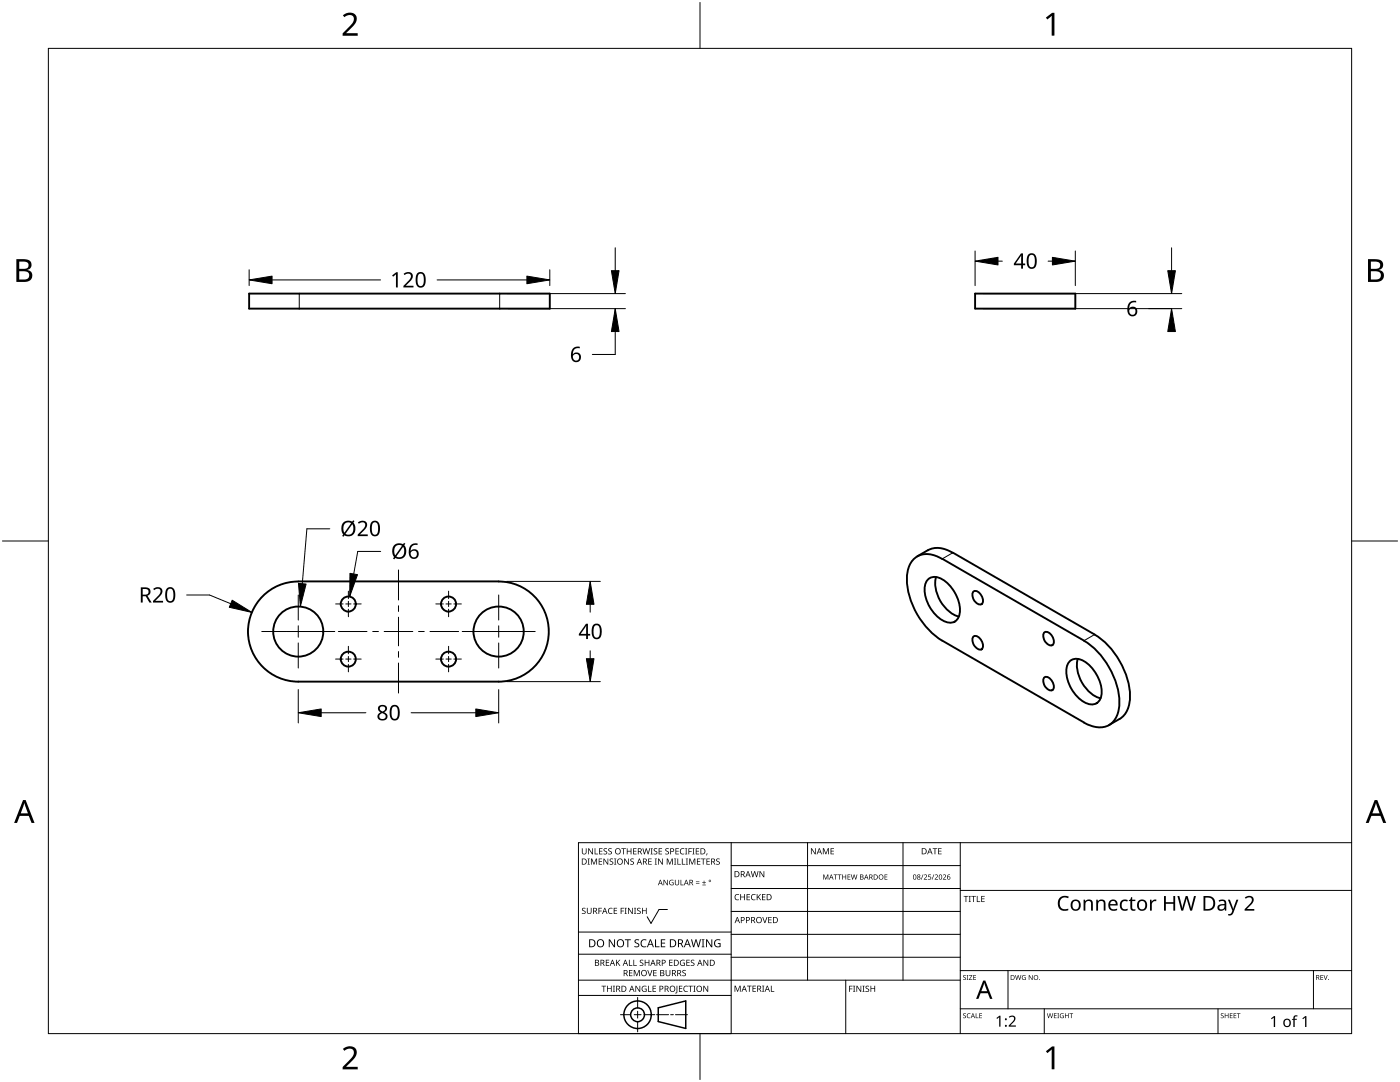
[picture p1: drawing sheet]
<svg xmlns="http://www.w3.org/2000/svg" width="279mm" height="216mm" viewBox="0 0 279 216" stroke-linecap="round" stroke-linejoin="round" font-family="sans-serif">
<g fill="none" stroke="#000" stroke-width=".38">
<path d="M49.7 58.6h60v3h-60zM194.6 58.6h20v3h-20zM59.5 116a10 10 0 0 0-10 10 10 10 0 0 0 10 10h40a10 10 0 0 0 10-10 10 10 0 0 0-10-10M99.5 116h-40M185.1 115.7a2.57 2.57 0 0 1 3.6 .4 7.6 7.6 0 0 1 2.8 6.4 1.93 1.93 0 0 1-2.8 1.6 7.4 7.4 0 0 1-4.1-7.2zM185.2 109.8a4.8 4.8 0 0 1 5 .5M185.2 109.8l-2.1 1.2M186.8 115.1a7.1 7.1 0 0 0 4.5 7.9M188.1 111.5l28.2 16.3a15.4 15.4 0 0 1 7 13.3 3.9 3.9 0 0 1-4.3 4l-1.3-.3-1.4-.6-28.2-16.4a15.2 15.2 0 0 1-7.1-13.2 4.1 4.1 0 0 1 6.3-3.4l.7 .3M190.2 110.3l28.3 16.3M194.4 118a1.54 1.54 0 0 1 1.7 1.3 .9 .9 0 0 1-.5 1.3 1.82 1.82 0 0 1-1.2-2.6zM194.4 127a1.55 1.55 0 0 1 1.7 1.3 .93 .93 0 0 1-.5 1.3 1.85 1.85 0 0 1-1.2-2.6z"/>
<path d="M208.5 126.2a1.62 1.62 0 0 1 1.8 1.6 .71 .71 0 0 1-.3 .9 .71 .71 0 0 1-.9-.1 1.79 1.79 0 0 1-.6-2.4zM208.5 135.1a1.54 1.54 0 0 1 1.7 1.3 .9 .9 0 0 1-.5 1.4 1.82 1.82 0 0 1-1.2-2.7zM213.4 132.1a2.57 2.57 0 0 1 3.6 .3 7.6 7.6 0 0 1 2.8 6.4 2.07 2.07 0 0 1-1.3 1.7 2.07 2.07 0 0 1-2.2-.4 7.5 7.5 0 0 1-3.4-6.9zM215.1 131.5a7.1 7.1 0 0 0 4.5 7.8M218.4 126.6a15.4 15.4 0 0 1 7.1 13.3 4.7 4.7 0 0 1-2.1 3.6M223.5 143.4l-2.2 1.3"/>
<circle cx="59.5" cy="126" r="5"/>
<circle cx="69.5" cy="131.5" r="1.51"/>
<circle cx="69.5" cy="120.5" r="1.49"/>
<circle cx="89.5" cy="120.5" r="1.51"/>
<circle cx="89.5" cy="131.5" r="1.5"/>
<circle cx="99.5" cy="126" r="5"/>
</g>
<path d="M59.7 58.6v3M99.7 58.6v3M190.2 110.3l-2.1 1.2M218.5 126.6l-2.2 1.2" fill="none" stroke="#000" stroke-width=".2"/>
<path d="M9.7 9.7h260v196.5h-260z" fill="none" stroke="#000" stroke-width=".2"/>
<path d="M139.7 .5v9.2M.5 108h9.2M269.7 108h9.2M139.7 206.2v9.2" fill="none" stroke="#000" stroke-width=".2"/>
<g fill="#000">
<path d="M68.4 3.1a1.64 1.64 0 0 1 2.8 .4 2.52 2.52 0 0 1-1.2 2.2l-.9 .9h2.3v.5h-3v-.4l1.2-1.2a1.95 1.95 0 0 0 .9-2.2 1.23 1.23 0 0 0-1.8 .1zM208.7 3.5l1.3-.9h.4v4.5h-.5v-4l-.9 .8zM68.4 209.3a1.64 1.64 0 0 1 2.8 .4 2.52 2.52 0 0 1-1.2 2.2l-.9 1h2.3v.5h-3v-.5l1.2-1.2a1.95 1.95 0 0 0 .9-2.1 1.23 1.23 0 0 0-1.8 .1zM208.7 209.8l1.3-1h.4v4.6h-.5v-4l-.9 .7z"/>
<path d="M3.3 51.7h1.3a1.28 1.28 0 0 1 1.7 1.3 1.04 1.04 0 0 1-.9 .9 1.23 1.23 0 0 1 1 1.5 1.23 1.23 0 0 1-1.5 .9h-1.6zM3.8 54.1v1.7h1a.86 .86 0 0 0 1-.9 .86 .86 0 0 0-1.1-.8zM3.8 52.2v1.4h.9a.78 .78 0 0 0 1-.7 .78 .78 0 0 0-1.1-.7z"/>
<path d="M273 51.7h1.3a1.28 1.28 0 0 1 1.7 1.3 1.04 1.04 0 0 1-.8 .9 1.23 1.23 0 0 1 1 1.5 1.23 1.23 0 0 1-1.6 .9h-1.6zM273.6 54.1v1.7h.9a.86 .86 0 0 0 1.1-.9 .86 .86 0 0 0-1.1-.8zM273.6 52.2v1.4h.8a.78 .78 0 0 0 1-.7 .78 .78 0 0 0-1.1-.7z"/>
<path d="M4.6 159.6h.5l1.8 4.6h-.6l-.6-1.4h-1.8l-.5 1.4h-.6zM4.8 160.2l-.7 2.1h1.5z"/>
<path d="M274.3 159.6h.6l1.7 4.6h-.6l-.5-1.4h-1.8l-.6 1.4h-.5zM274.6 160.2l-.7 2.1h1.4z"/>
</g>
<g fill="none" stroke="#000" stroke-width=".2">
<path d="M145.9 168.1v38.1h-30.5v-38.1h154.3M145.9 172.7h45.7M145.9 177.3h45.7M161.2 168.1v27.5M180.2 168.1v27.5M191.6 168.1v38.1M191.6 177.7h78.1M115.4 198.6h30.5M115.4 195.6h76.2M115.4 190.4h30.5M115.4 186h30.5M127.3 199v2.1"/>
<path d="M133.2 181.5h-1.7l-1.6 2.8-.7-1.4M145.9 181.9h45.7M145.9 186.4h45.7M145.9 191h45.7M168.8 195.6v10.6M191.6 193.7h78.1M201.2 193.7v7.6M262.1 193.7v7.6M123.8 202.5h2.1M126.6 202.5h1.3M127.3 201.8v1.4M127.3 203.8v2.1"/>
<path d="M128.6 202.5h2.1M131 202.5h2.4M133.8 202.5h.6M134.8 202.5h2.4M191.6 201.3h78.1M208.4 201.3v4.9M243.1 201.3v4.9"/>
</g>
<g fill="#000">
<path d="M116.1 169.3h.2v.8a.32 .32 0 0 0 .3 .3 .32 .32 0 0 0 .3-.3v-.8h.2v.8a.47 .47 0 0 1-.5 .4 .47 .47 0 0 1-.5-.5zM117.3 171.3h.4l-.1 .1v1l.1 .1h-.4l.1-.1v-1zM117.4 169.3h.2l.6 1v-1h.1v1.2h-.1l-.7-1v1h-.1zM117.9 171.3h.3l.3 1 .4-1h.3v1.2h-.2v-1l-.4 1h-.1l-.4-1v1h-.2zM118.7 169.3h.1v1h.6v.2h-.7zM119.5 171.3h.7v.1h-.6v.4h.5v.2h-.5v.4h.6v.1h-.7zM119.6 169.3h.6v.1h-.5v.4h.5v.1h-.5v.4h.5v.2h-.6zM120.5 169.4l.4-.1h.3l-.1 .1a.25 .25 0 0 0-.4-.1 .25 .25 0 0 0 0 .4l.4 .3 .1 .2-.3 .3-.5-.1v-.1h.2a.27 .27 0 0 0 .4-.1 .27 .27 0 0 0-.3-.3l-.2-.2zM120.4 171.3h.2l.7 1-.1-1h.2v1.2h-.2l-.6-1v1h-.2zM121.4 169.4l.5-.1h.2v.1a.25 .25 0 0 0-.4-.1 .25 .25 0 0 0 0 .4l.4 .3v.2l-.2 .3-.5-.1v-.1h.1a.27 .27 0 0 0 .5-.1 .27 .27 0 0 0-.4-.3l-.2-.2zM121.7 171.4l.4-.1 .3 .1-.1 .1a.25 .25 0 0 0-.4-.1 .25 .25 0 0 0 0 .4 .42 .42 0 0 1 .5 .5 .42 .42 0 0 1-.7 .2l-.1-.2 .2 .1a.27 .27 0 0 0 .5-.2 .27 .27 0 0 0-.4-.3l-.2-.2zM122.6 171.3h.4l-.1 .1v1l.1 .1h-.4l.1-.1v-1z"/>
<path d="M124 169.3h.9v.1h-.4v1.1h-.1v-1.1h-.4zM124.6 171.3h.1l.7 1v-1h.1v1.2h-.2l-.6-1v1h-.1zM125.1 169.3h.1v.5h.7v-.5h.1v1.2h-.1v-.6h-.7v.6h-.1zM125.8 171.4l.5-.1 .2 .1v.1a.25 .25 0 0 0-.4-.1 .25 .25 0 0 0 0 .4 .42 .42 0 0 1 .4 .5 .42 .42 0 0 1-.7 .2v-.2l.1 .1a.27 .27 0 0 0 .5-.2 .27 .27 0 0 0-.4-.3l-.2-.2zM126.4 169.3h.6v.1h-.5v.4h.5v.1h-.5v.4h.5v.2h-.6zM128.2 169.3h.2l.2 1 .3-1h.2l.2 1 .3-1h.1l-.3 1.2h-.1l-.3-1.1-.3 1.1h-.2zM129.4 171.3h.7v.1h-.6v.4h.5v.2h-.5v.4h.6v.1h-.7zM129.8 169.3h.5l-.2 .1v1l.2 .1h-.5l.2-.1v-1zM130.7 171.3h.4l-.1 .1v1l.1 .1h-.4l.1-.1v-1zM130.5 169.4l.4-.1h.3l-.1 .1a.25 .25 0 0 0-.4-.1 .25 .25 0 0 0 0 .4l.4 .3 .1 .2-.2 .3-.6-.1v-.1h.2a.27 .27 0 0 0 .4-.1 .27 .27 0 0 0-.3-.3l-.2-.2zM131.4 169.3h.7v.1h-.5v.4h.5v.1h-.5v.4h.5v.2h-.7zM131.3 171.3h.2l.7 1v-1h.1v1.2h-.2l-.6-1v1h-.2z"/>
<path d="M132.4 175.6h.2l.6 .9v-.9h.1v1h-.2l-.6-.9v.9h-.1zM132.8 169.4l.4-.1h.3l-.1 .1a.25 .25 0 0 0-.3-.1 .25 .25 0 0 0 0 .4l.4 .3v.2l-.2 .3-.5-.1v-.1h.1a.27 .27 0 0 0 .5-.1 .27 .27 0 0 0-.4-.3l-.2-.2zM133.1 171.3h.2l.4 1 .4-1h.2v1.2h-.2v-1l-.4 1h-.1l-.4-1v1h-.1zM133.7 175.7l.5-.2 .2 .1v.1a.45 .45 0 0 0-.7 .4 .45 .45 0 0 0 .6 .4v-.3h-.2v-.1h.3v.5a.6 .6 0 0 1-.8-.1 .6 .6 0 0 1 .1-.8zM134.5 171.3h.5l-.2 .1v1l.2 .1h-.5l.2-.1v-1zM135.2 171.3h.1v1.1h.6v.1h-.7zM134.8 169.3h.7v.1h-.6v.4h.5v.1h-.5v.4h.6v.2h-.7zM134.7 175.6h.1v.7a.28 .28 0 0 0 .3 .2 .28 .28 0 0 0 .3-.2v-.7h.1v.7a.42 .42 0 0 1-.4 .4 .42 .42 0 0 1-.4-.4zM135.8 175.6h.2v.9h.4v.1h-.6zM136.1 171.3h.1v1.1h.6v.1h-.7zM135.8 169.4l.4-.1h.4l-.1 .1h-.2a.49 .49 0 0 0-.4 .6 .49 .49 0 0 0 .7 .3 .52 .52 0 0 1-.7 .1 .52 .52 0 0 1-.2-.6zM136.7 169.3h.5l-.2 .1v1l.2 .1h-.5l.2-.1v-1z"/>
<path d="M136.9 171.3h.4l-.1 .1v1l.1 .1h-.4l.1-.1v-1zM137.4 169.3h.7v.1h-.6v.4h.5v.2h-.5v.5h-.1zM137.5 171.3h.3l.3 1 .4-1h.3v1.2h-.2v-1l-.4 1h-.1l-.4-1v1h-.2zM138.2 169.3h.4l-.1 .1v1l.1 .1h-.4l.1-.1v-1zM138.9 176.2h.7v.1h-.7zM138.9 175.9h.7v.1h-.7zM138.9 169.3h.6v.1h-.5v.4h.5v.1h-.5v.4h.5v.2h-.6zM139.1 171.3h.7v.1h-.6v.4h.5v.2h-.5v.4h.6v.1h-.7zM140.1 176.5h.8v.1h-.8zM139.9 171.3h.9v.1h-.4v1.1h-.1v-1.1h-.4zM140.5 175.7h.1v.3h.3v.2h-.3v.3h-.1v-.3h-.4v-.2h.4zM141 170.3h.2l-.3 .4z"/>
<path d="M141 171.3h.7v.1h-.6v.4h.5v.2h-.5v.4h.6v.1h-.7zM143 171.4l.4-.1 .2 .1v.1a.25 .25 0 0 0-.4-.1 .25 .25 0 0 0 0 .4 .42 .42 0 0 1 .5 .5 .42 .42 0 0 1-.7 .2l-.1-.2 .2 .1a.27 .27 0 0 0 .4-.2 .27 .27 0 0 0-.3-.3l-.3-.2zM146.8 178.6l.4-.2 .3 .1v.1a.49 .49 0 0 0-.7 .4 .49 .49 0 0 0 .7 .5 .52 .52 0 0 1-.7 0 .52 .52 0 0 1-.2-.6zM147.7 178.4h.2v.5h.6v-.5h.2v1.2h-.2v-.5h-.6v.5h-.2zM149 178.4h.7v.1h-.5v.4h.4v.2h-.4v.4h.5v.1h-.7zM150 178.6l.5-.2 .3 .1-.1 .1a.49 .49 0 0 0-.7 .4 .49 .49 0 0 0 .8 .5 .52 .52 0 0 1-.7 0 .52 .52 0 0 1-.2-.6zM149.8 173.8h.2l.3 1.1 .2-1.1h.2l.3 1.1 .2-1.1h.2l-.3 1.2h-.2l-.3-1-.3 1h-.1zM151 178.4h.2v.6l.5-.6h.2l-.5 .5 .5 .7h-.2l-.4-.6-.1 .6h-.2zM151.6 173.8h.1l.7 1v-1h.1v1.2h-.1l-.7-1v1h-.1zM152.1 178.4h.7v.1h-.6v.4h.5v.2h-.5v.4h.6v.1h-.7zM161.8 169.3h.2l.7 1v-1h.1v1.2h-.2l-.6-1v1h-.2zM164.3 174.5h.2l.3 .8 .3-.8h.2v1h-.1v-.9l-.5 .9-.3-.9v.9h-.1z"/>
<path d="M164.2 169.3h.2l.4 .9 .4-.9h.2v1.2h-.1v-1.1l-.4 1.1h-.1l-.4-1.1v1.1h-.2zM165.8 169.3h.6v.1h-.5v.4h.5v.1h-.5v.4h.5v.2h-.6zM166.4 174.5h.7v.1h-.3v.9h-.1v-.9h-.3zM167.2 174.5h.7v.1h-.3v.9h-.1v-.9h-.3zM168.1 174.5h.1v.4h.5v-.4h.2v1h-.2v-.5h-.5v.5h-.1zM169.1 174.5h.6v.1h-.4v.3h.4v.1h-.4v.4h.4v.1h-.6zM169.8 174.5h.2l.2 .9 .2-.9h.1l.3 .9 .2-.9h.1l-.3 1h-.1l-.2-.9-.3 .9h-.1zM176.5 174.5h.6v.1h-.4v.3h.4v.1h-.4v.4h.4v.1h-.6zM184.2 174.5h.1l-.4 1h-.1zM184.4 174.6a.37 .37 0 0 1 .6 0 .37 .37 0 0 1-.3 .6l-.2 .2h.5v.1h-.6l.2-.4a.27 .27 0 0 0 .3-.3 .27 .27 0 0 0-.4-.2zM185.3 174.5h.5v.1h-.4v.3h.1a.33 .33 0 0 1 .3 .5 .33 .33 0 0 1-.6 0 .27 .27 0 0 0 .4 .1 .27 .27 0 0 0 .1-.4 .27 .27 0 0 0-.4-.1zM186.3 174.5h.2l-.4 1h-.2z"/>
<path d="M186.1 169.3h.9v.1h-.3v1.1h-.2v-1.1h-.4zM186.5 174.6a.37 .37 0 0 1 .6 0 .37 .37 0 0 1-.2 .6l-.2 .2h.5v.1h-.7l.3-.4a.27 .27 0 0 0 .3-.3 .27 .27 0 0 0-.4-.2zM187.2 169.3h.7v.1h-.5v.4h.5v.1h-.5v.4h.5v.2h-.7zM188.2 174.6a.37 .37 0 0 1 .6 0 .37 .37 0 0 1-.3 .6l-.2 .2h.5v.1h-.6l.2-.4a.27 .27 0 0 0 .3-.3 .27 .27 0 0 0-.4-.2zM192.3 178.8h.9v.1h-.3v1.1h-.2v-1.1h-.4zM193.3 178.8h.5l-.2 .1v1l.2 .1h-.5l.2-.1v-1zM193.8 178.8h1v.1h-.4v1.1h-.2v-1.1h-.4zM194.9 178.8h.2v1.1h.5v.1h-.7zM195.8 178.8h.7v.1h-.5v.4h.5v.1h-.5v.5h.5v.1h-.7zM211.5 179.2a1.63 1.63 0 0 1 1.8-.3l-.1 .3a1.14 1.14 0 0 0-1.4 .2 1.14 1.14 0 0 0-.2 1.4 1.11 1.11 0 0 0 1.6 .5v.3a1.5 1.5 0 0 1-1.8-.3 1.5 1.5 0 0 1-.1-1.8zM229.5 179.5h.3l.1 .4 .3-.4h.6l-.1 .3-.4 .1-.4 .3v1.5h-.4zM245.1 179.5h.3l.7 1.9 .7-1.9h.3l-.9 2.5a.84 .84 0 0 1-1.1 .7v-.3l.5-.1 .3-.6z"/>
<path d="M116.2 181.3l.4-.2 .3 .1-.1 .1a.25 .25 0 0 0-.4-.1 .25 .25 0 0 0 0 .4l.4 .2 .1 .3-.3 .3-.5-.1v-.1h.2a.27 .27 0 0 0 .4-.1 .27 .27 0 0 0-.3-.3l-.2-.2zM117.1 181.1h.2v.8a.32 .32 0 0 0 .3 .3 .32 .32 0 0 0 .3-.3v-.8h.2v.8a.47 .47 0 0 1-.5 .5 .47 .47 0 0 1-.5-.5zM119.4 181.1h.7v.2h-.5v.4h.5v.1h-.5v.6h-.2zM120 196.7h1v.1h-.4v1.1h-.2v-1.1h-.4zM120.9 191.5h.7v.1h-.5v.4h.4v.2h-.4v.4h.5v.1h-.7zM121.5 181.3l.4-.2 .4 .1-.1 .1a.49 .49 0 0 0-.7 .5 .49 .49 0 0 0 .7 .4 .52 .52 0 0 1-.6 .1 .52 .52 0 0 1-.3-.6zM121.1 196.7h.2v.5h.6v-.5h.2v1.2h-.2v-.6h-.6v.6h-.2zM121.5 187.4h.2l.9 1.3v-1.3h.1v1.6h-.2l-.8-1.3v1.3h-.2zM122.3 196.7h.4l-.1 .1v1l.1 .1h-.4l.2-.1v-1zM122.5 181.1h.7v.2h-.6v.4h.5v.1h-.5v.4h.6v.2h-.7zM122.9 191.5h.2v.6l.5-.6h.2l-.5 .5 .5 .7h-.2l-.4-.6-.1 .6h-.2zM123.9 181.1h.6v.2h-.5v.4h.5v.1h-.5v.6h-.1z"/>
<path d="M124.7 181.1h.4l-.2 .2v.9l.2 .2h-.4l.1-.2v-.9zM124.7 187.4h1.2v.2h-.5v1.4h-.2v-1.4h-.5zM125.5 191.5h.2v1.1h.5v.1h-.7zM125.5 193.6h.7v.1h-.5v.4h.5v.1h-.5v.4h.5v.2h-.7zM125.3 181.1h.2l.7 1.1-.1-1.1h.2v1.3h-.2l-.6-1v1h-.2zM126.4 191.5h.2v1.1h.5v.1h-.7zM126.5 181.1h.5l-.2 .2v.9l.2 .2h-.5l.2-.2v-.9zM126.5 193.6h.2l.4 1 .4-1h.2v1.2h-.2v-1.1l-.4 1.1h-.1l-.4-1.1v1.1h-.1zM126.7 187.6l.3-.2 .6 .1-.2 .1a.33 .33 0 0 0-.6 .2 .33 .33 0 0 0 .4 .4 .47 .47 0 0 1 .4 .6 .47 .47 0 0 1-.7 .2h-.3v-.2h.2a.35 .35 0 0 0 .6-.2 .35 .35 0 0 0-.5-.4l-.3-.2zM126.8 196.7h.2l.6 1v-1h.2v1.2h-.2l-.7-1 .1 1h-.2zM127.2 181.3l.4-.2 .3 .1-.1 .1a.25 .25 0 0 0-.4-.1 .25 .25 0 0 0 0 .4l.4 .2 .1 .3-.3 .3-.5-.1v-.1h.2a.27 .27 0 0 0 .4-.1 .27 .27 0 0 0-.3-.3l-.2-.2zM127.7 191.6l.5-.1 .2 .1v.1a.25 .25 0 0 0-.4-.1 .25 .25 0 0 0 0 .4l.4 .2v.3l-.2 .2h-.5v-.2l.1 .1a.27 .27 0 0 0 .5-.2 .27 .27 0 0 0-.4-.3l-.2-.2z"/>
<path d="M128 187.6l.6-.2 .4 .1v.2a.64 .64 0 0 0-1 .5 .64 .64 0 0 0 1 .6v.2a.83 .83 0 0 1-1.1-.3 .83 .83 0 0 1 .1-1.1zM128.2 196.8l.6-.1 .2 .1v.1a.5 .5 0 0 0-.8 .4 .5 .5 0 0 0 .7 .5v-.4h-.3v-.1h.4v.6a.66 .66 0 0 1-.8-.2 .66 .66 0 0 1 0-.9zM128.1 181.1h.2v.6h.6v-.6h.2v1.3h-.2v-.6h-.6v.6h-.2zM129.2 193.6h.1l.4 1 .3-1h.2l-.4 1.2h-.2zM129.3 196.7h.2v1.1h.5v.1h-.7zM128.7 191.5h.1v.5h.6v-.5h.2v1.2h-.2v-.5h-.6v.5h-.1zM130.7 187.4h.2v1.4h.7v.2h-.9zM130.2 196.7h.7v.1h-.5v.4h.5v.1h-.5v.5h.5v.1h-.7zM130.4 193.6h.6v.1h-.5v.4h.5v.1h-.5v.4h.5v.2h-.6zM131.9 187.4h.9v.2h-.7v.5h.6v.2h-.6v.5h.7v.2h-.9zM132.8 193.6h.2v.7a.32 .32 0 0 0 .3 .4 .32 .32 0 0 0 .3-.4v-.7h.2v.7a.47 .47 0 0 1-.5 .5 .47 .47 0 0 1-.5-.5zM133.5 191.5h.7v.1h-.5v.4h.5v.2h-.5v.4h.5v.1h-.7z"/>
<path d="M135 196.7h.2v1.3l-.1 .2h-.3l-.1-.1 .3-.2zM135.5 196.7h.7v.1h-.5v.4h.4v.1h-.4v.5h.5v.1h-.7zM135.8 191.7l.5-.2 .4 .1-.1 .1a.5 .5 0 0 0-.8 .4 .5 .5 0 0 0 .7 .5v-.4h-.2v-.1h.4v.6a.66 .66 0 0 1-.9-.1 .66 .66 0 0 1 0-.9zM136.2 193.7l.4-.2 .3 .1-.1 .1a.25 .25 0 0 0-.4-.1 .25 .25 0 0 0 0 .4 .42 .42 0 0 1 .5 .6 .42 .42 0 0 1-.7 .2l-.1-.2h.2a.27 .27 0 0 0 .5-.1 .27 .27 0 0 0-.4-.3l-.2-.2zM136.5 196.8l.5-.1 .3 .1-.1 .1a.49 .49 0 0 0-.7 .4 .49 .49 0 0 0 .8 .4 .52 .52 0 0 1-.7 .1 .52 .52 0 0 1-.2-.6zM137 191.5h.7v.1h-.6v.4h.5v.2h-.5v.4h.6v.1h-.7zM137.4 196.7h.9v.1h-.4v1.1h-.1v-1.1h-.4zM137.9 191.6l.4-.1 .3 .1-.1 .1a.25 .25 0 0 0-.4-.1 .25 .25 0 0 0 0 .4l.4 .2 .1 .3-.2 .2h-.6v-.2l.2 .1a.27 .27 0 0 0 .5-.2 .27 .27 0 0 0-.4-.3l-.2-.2zM138.4 196.7h.4l-.1 .1v1l.1 .1h-.4l.1-.1v-1zM137.9 187.4h.2l.3 1.4 .4-1.4h.2l.4 1.4 .3-1.4h.2l-.4 1.6h-.2l-.4-1.3-.4 1.3h-.2zM140 187.4h.6l-.2 .2v1.3l.2 .1h-.6l.2-.1v-1.3zM140.4 196.7h.1l.7 1v-1h.1v1.2h-.1l-.7-1v1h-.1z"/>
<path d="M140.4 191.5h.2l.6 1v-1h.1v1.2h-.1l-.7-1v1h-.1zM140.9 187.4h.2l.9 1.3v-1.3h.2v1.6h-.3l-.8-1.3v1.3h-.2zM142.7 187.6l.7-.2 .4 .1-.1 .2a.65 .65 0 0 0-1 .5 .65 .65 0 0 0 .9 .6v-.4h-.3v-.2h.5v.7a.86 .86 0 0 1-1.1-.1 .86 .86 0 0 1 0-1.2zM146.6 196.7h.2l.4 1 .4-1h.2v1.2h-.1v-1.1l-.4 1.1h-.2l-.4-1.1v1.1h-.1zM149.1 196.7h.9v.1h-.4v1.1h-.1v-1.1h-.4zM150.2 196.7h.7v.1h-.6v.4h.5v.1h-.5v.5h.6v.1h-.7zM152.1 183h.2l.3 1 .4-1h.2l-.5 1.2h-.1zM152.1 196.7h.4l-.1 .1v1l.1 .1h-.4l.1-.1v-1zM153.8 196.7h.2v1.1h.5v.1h-.7zM153.3 183h.7v.1h-.5v.4h.5v.1h-.5v.5h.5v.1h-.7zM169.5 196.7h.6v.1h-.5v.5h.5v.1h-.5v.5h-.1zM170.2 196.7h.5l-.2 .1v1l.2 .1h-.5l.2-.1v-1z"/>
<path d="M170.9 196.7h.2l.6 1v-1h.2v1.2h-.2l-.6-1v1h-.2zM172.1 196.7h.5l-.2 .1v1l.2 .1h-.5l.2-.1v-1zM172.8 196.8l.4-.1h.2v.2a.25 .25 0 0 0-.4-.1 .25 .25 0 0 0 0 .4l.4 .2 .1 .3-.3 .2h-.5v-.2l.2 .1a.27 .27 0 0 0 .4-.2 .27 .27 0 0 0-.3-.3l-.3-.2zM173.7 196.7h.2v.5h.6v-.5h.2v1.2h-.2v-.6h-.6v.6h-.2zM192.2 194.7l.4-.1h.2l-.1 .1a.24 .24 0 0 0-.3 0 .24 .24 0 0 0-.1 .3 .24 .24 0 0 0 .4 .1l.1 .1-.1 .3h-.4l-.1-.1a.24 .24 0 0 0 .3 .1 .24 .24 0 0 0 .1-.3l-.4-.3zM192.9 194.6h.4l-.1 .1v.7l.1 .1h-.4l.1-.1v-.7zM193.4 194.6h.6l-.5 .8h.6v.1h-.7l.5-.8h-.5zM194.2 194.6h.6v.1h-.4v.3h.4v.1h-.4v.3h.4v.1h-.6zM202.6 194.6h.1l.2 .8 .2-.8h.2l.2 .8 .2-.8h.1l-.2 .9h-.2l-.2-.8-.2 .8h-.2zM204.1 194.7l.3-.1h.3l-.1 .1a.4 .4 0 0 0-.6 .4 .4 .4 0 0 0 .6 .3v-.3l-.2-.1h.3v.5a.53 .53 0 0 1-.7-.1 .53 .53 0 0 1 .1-.7zM205.3 194.6h.2l.5 .8v-.8h.1v.9h-.2l-.5-.8v.8h-.1zM216.3 179.5h.2l.1 .3a.83 .83 0 0 1 .9-.3 .83 .83 0 0 1 .6 .8v1.4h-.4v-1.4a.59 .59 0 0 0-.7-.5 .59 .59 0 0 0-.4 .8v1.1h-.3z"/>
<path d="M218.8 179.5h.3v.3a.83 .83 0 0 1 .9-.3 .83 .83 0 0 1 .6 .8v1.4h-.3v-1.4a.59 .59 0 0 0-.8-.5 .59 .59 0 0 0-.4 .8v1.1h-.3zM223.7 179.8l.5-.3h.5l.4 .1-.1 .3a.8 .8 0 0 0-1.2 .7 .8 .8 0 0 0 1.1 .8l.1-.1v.3a1.12 1.12 0 0 1-1.4-.2 1.12 1.12 0 0 1 0-1.5zM225.7 179h.3v.5h.6v.3h-.6v1.3l.1 .3h.5v.3a.67 .67 0 0 1-1-.6v-1.3h-.3v-.2l.3-.1zM232.3 178.8h.4v1.2h1.5v-1.2h.3v2.9h-.3v-1.4h-1.5v1.4h-.4zM235 178.8h.4l.6 2.5 .6-2.5h.4l.7 2.5 .6-2.5h.4l-.8 2.9h-.4l-.7-2.5-.7 2.5h-.3zM248.4 179.1a.97 .97 0 0 1 1.1-.4 .97 .97 0 0 1 .7 1l-.3 .6-1 1.1h1.4v.3h-1.9v-.3l1-1.1a.69 .69 0 0 0 .5-.6 .69 .69 0 0 0-.5-.6l-.8 .2zM263.5 194.6h.6v.1h-.5v.3h.4v.1h-.4v.3h.5v.1h-.6zM264.1 194.6h.2l.2 .8 .3-.8h.2l-.4 .9h-.1zM192.2 202.3l.4-.1h.2l-.1 .1a.24 .24 0 0 0-.3 0 .24 .24 0 0 0-.1 .3 .24 .24 0 0 0 .4 .1l.1 .2-.1 .2-.4 .1-.1-.2a.24 .24 0 0 0 .3 .1 .24 .24 0 0 0 .1-.3l-.4-.2zM193.1 202.3l.6-.1-.3 .1a.4 .4 0 0 0-.3 .5 .4 .4 0 0 0 .5 .2 .46 .46 0 0 1-.6 0 .46 .46 0 0 1 .1-.7zM194.7 202.2h.1v.8h.5v.2h-.6zM195.4 202.2h.6v.1h-.4v.3h.4v.1h-.4v.4h.4v.1h-.6z"/>
<path d="M198.9 203.1l.5-.4h.3v2.2h-.3v-1.9l-.4 .3zM201.3 202.9a.76 .76 0 0 1 1.2 0 .76 .76 0 0 1-.3 1.1l-.6 .6h1.1v.3h-1.4v-.3l.8-.8a.52 .52 0 0 0 .2-.8 .52 .52 0 0 0-.8 .1zM209 202.2h.1l.2 .8 .2-.8h.1l.3 .8 .2-.8h.1l-.3 1h-.1l-.2-.9-.3 .9h-.1zM210.3 202.2h.6v.1h-.4v.3h.3v.1h-.3v.4h.4v.1h-.6zM211 202.2h.4l-.2 .1v.8l.2 .1h-.4l.1-.1v-.8zM211.6 202.3l.7-.1-.1 .1a.4 .4 0 0 0-.6 .4 .4 .4 0 0 0 .6 .3v-.2l-.2-.2h.3v.5a.53 .53 0 0 1-.7-.1 .53 .53 0 0 1 0-.7zM212.5 202.2h.2v.4h.5v-.4h.1v1h-.1v-.5h-.5v.5h-.2zM213.4 202.2h.8v.1h-.3v.9h-.2v-.9h-.3zM243.7 202.3l.3-.1h.2v.1a.24 .24 0 0 0-.3 0 .24 .24 0 0 0-.1 .3 .24 .24 0 0 0 .3 .1l.1 .2-.1 .2-.4 .1-.1-.2a.24 .24 0 0 0 .4 .1 .24 .24 0 0 0 0-.3l-.3-.2zM244.4 202.2h.2v.4h.5v-.4h.1v1h-.1v-.5h-.5v.5h-.2zM245.4 202.2h.6v.1h-.4v.3h.4v.1h-.4v.4h.4v.1h-.6zM246.2 202.2h.5v.1h-.4v.3h.4v.1h-.4v.4h.4v.1h-.5z"/>
<path d="M246.8 202.2h.8v.1h-.3v.9h-.2v-.9h-.3zM253.7 203.2l.6-.5h.2v2.2h-.3v-1.9l-.4 .4zM258.2 202.7l.3-.1h.5l-.1 .3-.4-.1-.1 .2v.3h.4v.2h-.4v1.4h-.3v-1.4h-.3l.3-.2zM259.9 203.2l.6-.5h.2v2.2h-.2v-1.9l-.5 .4z"/>
<path d="M116.1 171.3h.4a.61 .61 0 0 1 .6 .6 .61 .61 0 0 1-.6 .6h-.4zM116.3 171.4v1h.1a.48 .48 0 0 0 .5-.5 .48 .48 0 0 0-.4-.5z"/>
<path d="M122.7 169.9a.61 .61 0 0 1 1.2 0 .61 .61 0 0 1-1.2 0zM123 169.5a.47 .47 0 0 0-.1 .7 .47 .47 0 0 0 .8 0v-.1a.45 .45 0 0 0-.1-.6 .45 .45 0 0 0-.6 0z"/>
<path d="M123.1 171.9a.61 .61 0 0 1 1.2 0 .61 .61 0 0 1-1.2 0zM123.5 171.5l-.2 .4a.45 .45 0 0 0 .7 .4 .45 .45 0 0 0 0-.8l-.2-.1z"/>
<path d="M127.3 169.3h.3a.35 .35 0 0 1 .5 .2 .35 .35 0 0 1-.3 .4l.4 .6h-.2l-.3-.5h-.3v.5h-.1zM127.4 169.4v.4h.2a.23 .23 0 0 0 .3-.2 .23 .23 0 0 0-.3-.2z"/>
<path d="M127.5 171.3h.2l.4 1.2h-.1l-.2-.4h-.4l-.2 .4h-.1zM127.6 171.5l-.2 .5h.4z"/>
<path d="M128.3 171.3h.3a.35 .35 0 0 1 .5 .2 .35 .35 0 0 1-.3 .5l.4 .5h-.2l-.3-.5h-.2v.5h-.2zM128.5 171.4v.5h.1a.23 .23 0 0 0 .3-.2 .23 .23 0 0 0-.3-.3z"/>
<path d="M131.7 175.5h.1l.5 1.1h-.2l-.1-.3h-.4l-.2 .3h-.1zM131.8 175.7l-.2 .5h.4z"/>
<path d="M133.8 169.3h.6l.1 .2-.1 .4-.5 .1v.5h-.1zM133.9 169.4v.5a.29 .29 0 0 0 .5-.3 .29 .29 0 0 0-.5-.2z"/>
<path d="M136.9 175.5h.1l.4 1.1h-.1l-.1-.3h-.5l-.1 .3h-.1zM137 175.7l-.2 .5h.3z"/>
<path d="M137.6 175.6h.3a.31 .31 0 0 1 .4 .2 .31 .31 0 0 1-.2 .4l.3 .4h-.2l-.2-.4h-.3v.4h-.1zM137.7 175.7v.4h.2a.21 .21 0 0 0 .3-.2 .21 .21 0 0 0-.3-.2z"/>
<path d="M139.8 169.3h.4a.54 .54 0 0 1 .6 .6 .56 .56 0 0 1-.7 .6h-.3zM140 169.4v.9h.1a.48 .48 0 0 0 .5-.4 .48 .48 0 0 0-.4-.5z"/>
<path d="M141.4 175.8a.25 .25 0 0 1 .5 0 .25 .25 0 0 1-.5 0zM141.5 175.8a.15 .15 0 0 0 .3 0 .15 .15 0 0 0-.3 0z"/>
<path d="M141.9 171.3h.4a.35 .35 0 0 1 .4 .2 .35 .35 0 0 1-.2 .5l.3 .5h-.2l-.3-.5h-.2v.5h-.2zM142.1 171.4v.5h.2a.23 .23 0 0 0 .2-.2 .23 .23 0 0 0-.2-.3z"/>
<path d="M146.6 173.8h.4a.61 .61 0 0 1 .6 .6 .61 .61 0 0 1-.7 .6h-.3zM146.8 174v.9h.1a.43 .43 0 0 0 .5-.5 .41 .41 0 0 0-.4-.4z"/>
<path d="M147.8 173.8h.4a.35 .35 0 0 1 .4 .3 .35 .35 0 0 1-.2 .4l.3 .5h-.2l-.3-.5h-.2v.5h-.2zM148 174v.4h.2a.23 .23 0 0 0 .3-.2 .23 .23 0 0 0-.3-.2z"/>
<path d="M149.2 173.8h.1l.5 1.2h-.1l-.2-.3h-.5l-.1 .3h-.2zM149.3 174l-.2 .5h.4z"/>
<path d="M153 178.4h.4a.55 .55 0 0 1 .6 .6 .56 .56 0 0 1-.6 .6h-.4zM153.2 178.5v1h.1a.48 .48 0 0 0 .5-.5 .48 .48 0 0 0-.4-.5z"/>
<path d="M163.4 169.2h.2l.5 1.3h-.2l-.2-.4h-.4l-.2 .4h-.1zM163.5 169.4l-.2 .6h.4z"/>
<path d="M165.8 174.5h.2l.4 1h-.2l-.1-.3h-.4l-.1 .3h-.2zM165.9 174.6l-.2 .5h.4z"/>
<path d="M171.6 174.5h.3a.26 .26 0 0 1 .4 .1 .26 .26 0 0 1-.2 .4 .27 .27 0 0 1 .2 .3 .27 .27 0 0 1-.3 .2h-.4zM171.8 175v.4h.2a.19 .19 0 0 0 .2-.2 .19 .19 0 0 0-.2-.2zM171.8 174.6v.3h.2a.17 .17 0 0 0 .2-.1 .18 .18 0 0 0-.3-.2z"/>
<path d="M172.8 174.5h.1l.4 1h-.1l-.1-.3h-.4l-.1 .3h-.2zM172.9 174.6l-.2 .5h.3z"/>
<path d="M173.5 174.5h.3a.29 .29 0 0 1 .3 .2 .29 .29 0 0 1-.2 .4l.3 .4h-.1l-.3-.4h-.2v.4h-.1zM173.6 174.6v.4h.2a.2 .2 0 0 0 .2-.2 .2 .2 0 0 0-.2-.2z"/>
<path d="M174.4 174.5h.3a.51 .51 0 0 1 .5 .5 .51 .51 0 0 1-.5 .5h-.3zM174.5 174.6v.8h.4l.1-.3v-.3z"/>
<path d="M175.3 175a.51 .51 0 0 1 1 0 .51 .51 0 0 1-1 0zM175.5 175a.4 .4 0 0 0 .8 0 .4 .4 0 0 0-.8 0z"/>
<path d="M182.3 174.6h.4l.2 .5a.38 .38 0 0 1-.5 .4 .38 .38 0 0 1-.2-.6zM182.4 174.6l-.1 .2a.38 .38 0 0 0 .3 .6 .41 .41 0 0 0 .2-.5 .41 .41 0 0 0-.4-.3z"/>
<path d="M183.1 174.6l.3-.1a.25 .25 0 0 1 .3 .2 .25 .25 0 0 1-.2 .3 .29 .29 0 0 1 .1 .4 .29 .29 0 0 1-.5 0 .29 .29 0 0 1 .1-.4l-.1-.2zM183.1 175.3a.2 .2 0 0 0 .4 0 .2 .2 0 0 0-.4 0zM183.2 174.8a.17 .17 0 0 0 .3 0 .17 .17 0 0 0-.3 0z"/>
<path d="M184 169.3h.3a.61 .61 0 0 1 .6 .6 .61 .61 0 0 1-.6 .6h-.3zM184.1 169.4v.9h.2a.43 .43 0 0 0 .5-.4 .41 .41 0 0 0-.5-.5z"/>
<path d="M185.5 169.2h.1l.5 1.3h-.1l-.2-.4h-.5l-.1 .4h-.2zM185.6 169.4l-.2 .6h.4z"/>
<path d="M187.5 174.6l.1-.1a.51 .51 0 0 1 .4 .5 .51 .51 0 0 1-.5 .5l-.1-.4zM187.6 174.6l-.1 .2a.38 .38 0 0 0 .3 .6 .41 .41 0 0 0 .1-.5 .41 .41 0 0 0-.3-.3z"/>
<path d="M189.1 174.6l.5-.1-.4 .2-.1 .3a.33 .33 0 0 1 .5 .1 .33 .33 0 0 1-.2 .5 .33 .33 0 0 1-.4-.4zM189.1 175.2a.25 .25 0 0 0 .5 0 .25 .25 0 0 0-.5 0z"/>
<path d="M118.4 181.1h.3a.35 .35 0 0 1 .4 .3 .35 .35 0 0 1-.2 .4l.3 .6h-.1l-.3-.5h-.3v.5h-.1zM118.5 181.3v.4h.2a.23 .23 0 0 0 .3-.2 .23 .23 0 0 0-.3-.2z"/>
<path d="M118.7 191.5h.4a.31 .31 0 0 1 .4 .2 .31 .31 0 0 1-.2 .4 .33 .33 0 0 1 .3 .4 .33 .33 0 0 1-.4 .2h-.5zM118.9 192.2v.4h.2a.23 .23 0 0 0 .3-.2 .23 .23 0 0 0-.3-.2zM118.9 191.6v.4h.2a.21 .21 0 0 0 .3-.2 .21 .21 0 0 0-.3-.2z"/>
<path d="M117.6 187.4h.5a.71 .71 0 0 1 .7 .8 .73 .73 0 0 1-.8 .8h-.4zM117.8 187.6v1.2h.2a.56 .56 0 0 0 .6-.6 .54 .54 0 0 0-.6-.6z"/>
<path d="M119.8 191.5h.4a.35 .35 0 0 1 .4 .3 .35 .35 0 0 1-.2 .4l.3 .5h-.2l-.3-.5h-.2v.5h-.2zM120 191.6v.5h.2a.23 .23 0 0 0 .3-.2 .23 .23 0 0 0-.3-.3z"/>
<path d="M119.3 187.6a.74 .74 0 0 1 .9-.1 .74 .74 0 0 1 .4 .7 .77 .77 0 0 1-1.1 .8 .77 .77 0 0 1-.3-1.3zM119.5 187.7l-.2 .5a.56 .56 0 0 0 .7 .6 .56 .56 0 0 0 .3-.9 .51 .51 0 0 0-.8-.2z"/>
<path d="M120.6 181.1h.2l.4 1.3h-.1l-.2-.4h-.4l-.2 .4h-.1zM120.7 181.3l-.2 .6h.4z"/>
<path d="M122.2 191.5h.1l.5 1.2h-.2l-.1-.3h-.5l-.2 .3h-.1zM122.2 191.7l-.2 .5h.4z"/>
<path d="M123 196.7h.3a.35 .35 0 0 1 .4 .2 .35 .35 0 0 1-.2 .5l.3 .5h-.1l-.3-.5h-.3v.5h-.1zM123.1 196.8v.5h.2a.23 .23 0 0 0 .3-.3 .23 .23 0 0 0-.3-.2z"/>
<path d="M123.3 187.6a.74 .74 0 0 1 .8-.1 .74 .74 0 0 1 .5 .7 .77 .77 0 0 1-1.1 .8 .77 .77 0 0 1-.3-1.3zM123.5 187.7l-.2 .5a.56 .56 0 0 0 .7 .6 .56 .56 0 0 0 .3-.9 .51 .51 0 0 0-.8-.2z"/>
<path d="M124.5 193.6h.3a.35 .35 0 0 1 .4 .2 .35 .35 0 0 1-.2 .4l.3 .6h-.1l-.3-.5h-.3v.5h-.1zM124.6 193.7v.4h.2a.23 .23 0 0 0 .3-.2 .23 .23 0 0 0-.3-.2z"/>
<path d="M124 196.7h.4a.54 .54 0 0 1 .6 .6 .56 .56 0 0 1-.6 .6h-.4zM124.2 196.8v1h.2a.48 .48 0 0 0 .5-.5 .48 .48 0 0 0-.5-.5z"/>
<path d="M124.7 191.5h.2l.4 1.2h-.1l-.2-.3h-.4l-.2 .3h-.1zM124.8 191.7l-.2 .5h.4z"/>
<path d="M126 196.7h.2l.4 1.2h-.1l-.2-.4h-.4l-.2 .4h-.1zM126.1 196.8l-.2 .6h.4z"/>
<path d="M127.9 194.2a.61 .61 0 0 1 1.2 0 .61 .61 0 0 1-1.2 0zM128.2 193.8l-.1 .4a.45 .45 0 0 0 .7 .4 .45 .45 0 0 0 0-.8l-.2-.1z"/>
<path d="M129.7 187.4h.2l.6 1.6h-.2l-.2-.5h-.6l-.2 .5h-.2zM129.8 187.6l-.2 .7h.5z"/>
<path d="M130.2 191.5h.2l.5 1.2h-.2l-.2-.3h-.4l-.2 .3h-.1zM130.3 191.7l-.2 .5h.4z"/>
<path d="M131 191.5h.4a.35 .35 0 0 1 .4 .3 .35 .35 0 0 1-.2 .4l.3 .5h-.2l-.3-.5h-.2v.5h-.2zM131.2 191.6v.5h.2a.23 .23 0 0 0 .2-.2 .23 .23 0 0 0-.3-.3z"/>
<path d="M131.8 193.6h.3a.31 .31 0 0 1 .4 .1 .31 .31 0 0 1-.2 .4 .33 .33 0 0 1 .3 .4 .33 .33 0 0 1-.4 .3h-.4zM131.9 194.2v.4h.3a.23 .23 0 0 0 .2-.2 .23 .23 0 0 0-.3-.2zM131.9 193.7v.4h.2a.21 .21 0 0 0 .3-.2 .21 .21 0 0 0-.3-.2z"/>
<path d="M131.6 196.7h.5l.3 .3-.1 .3-.5 .1v.5h-.2zM131.8 196.8v.5a.29 .29 0 0 0 .4-.2 .29 .29 0 0 0-.4-.3z"/>
<path d="M132.6 196.7h.4a.35 .35 0 0 1 .4 .2 .35 .35 0 0 1-.2 .5l.3 .5h-.2l-.3-.5h-.2v.5h-.2zM132.8 196.8v.5h.2a.23 .23 0 0 0 .3-.3 .23 .23 0 0 0-.3-.2z"/>
<path d="M132.1 191.5h.5l.2 .3-.1 .4-.5 .1v.4h-.1zM132.2 191.6v.5a.29 .29 0 0 0 .5-.2 .29 .29 0 0 0-.5-.3z"/>
<path d="M134.1 193.6h.3a.35 .35 0 0 1 .5 .2 .35 .35 0 0 1-.3 .4l.4 .6h-.2l-.3-.5h-.2v.5h-.2zM134.3 193.7v.4h.1a.23 .23 0 0 0 .3-.2 .23 .23 0 0 0-.3-.2z"/>
<path d="M133.5 197.3a.65 .65 0 0 1 1.3 0 .65 .65 0 0 1-1.3 0zM133.9 196.9a.47 .47 0 0 0-.1 .7 .47 .47 0 0 0 .7 0l.1-.1a.45 .45 0 0 0-.1-.6 .45 .45 0 0 0-.6 0z"/>
<path d="M133.7 187.4h.5a.71 .71 0 0 1 .8 .8 .73 .73 0 0 1-.9 .8h-.4zM133.9 187.6v1.2h.2a.56 .56 0 0 0 .6-.6 .54 .54 0 0 0-.6-.6z"/>
<path d="M135.2 193.6h.3a.35 .35 0 0 1 .4 .2 .35 .35 0 0 1-.2 .4l.3 .6h-.1l-.3-.5h-.3v.5h-.1zM135.3 193.7v.4h.2a.23 .23 0 0 0 .3-.2 .23 .23 0 0 0-.3-.2z"/>
<path d="M134.5 191.5h.4a.54 .54 0 0 1 .6 .6 .56 .56 0 0 1-.7 .6h-.3zM134.6 191.6v1h.2a.48 .48 0 0 0 .5-.5 .48 .48 0 0 0-.5-.5z"/>
<path d="M135.3 187.4h.4a.45 .45 0 0 1 .6 .3 .45 .45 0 0 1-.3 .6l.4 .7h-.2l-.4-.6h-.3v.6h-.2zM135.5 187.6v.6h.2a.3 .3 0 0 0 .4-.3 .3 .3 0 0 0-.4-.3z"/>
<path d="M137.1 187.4h.2l.6 1.6h-.2l-.2-.5h-.6l-.2 .5h-.2zM137.2 187.6l-.3 .7h.5z"/>
<path d="M139.6 191.5h.1l.5 1.2h-.1l-.2-.3h-.5l-.1 .3h-.2zM139.7 191.7l-.2 .5h.4z"/>
<path d="M138.9 197.3a.61 .61 0 0 1 1.2 0 .61 .61 0 0 1-1.2 0zM139.3 196.9a.47 .47 0 0 0-.1 .7 .47 .47 0 0 0 .7 0v-.1a.45 .45 0 0 0-.1-.6 .45 .45 0 0 0-.5 0z"/>
<path d="M141.7 191.5h.3a.54 .54 0 0 1 .6 .6 .56 .56 0 0 1-.6 .6h-.3zM141.8 191.6v1h.2a.48 .48 0 0 0 .5-.5 .48 .48 0 0 0-.5-.5z"/>
<path d="M147.1 183h.1l.5 1.2h-.2l-.1-.4h-.5l-.1 .4h-.2zM147.1 183.1l-.1 .6h.3z"/>
<path d="M147.9 183h.6l.1 .3-.1 .3-.5 .1v.5h-.1zM148 183.1v.5a.29 .29 0 0 0 .5-.2 .29 .29 0 0 0-.5-.3z"/>
<path d="M148.5 196.7h.1l.5 1.2h-.2l-.1-.4h-.5l-.2 .4h-.1zM148.5 196.8l-.2 .6h.4z"/>
<path d="M148.9 183h.5l.3 .3-.2 .3-.5 .1v.5h-.1zM149 183.1v.5a.29 .29 0 0 0 .5-.2 .29 .29 0 0 0-.5-.3z"/>
<path d="M149.9 183h.3a.35 .35 0 0 1 .5 .2 .35 .35 0 0 1-.3 .5l.4 .5h-.2l-.3-.5h-.2v.5h-.2zM150.1 183.1v.5h.1a.23 .23 0 0 0 .3-.3 .23 .23 0 0 0-.3-.2z"/>
<path d="M151.1 196.7h.4a.35 .35 0 0 1 .4 .2 .35 .35 0 0 1-.2 .5l.3 .5h-.2l-.3-.5h-.2v.5h-.2zM151.3 196.8v.5h.2a.23 .23 0 0 0 .2-.3 .23 .23 0 0 0-.2-.2z"/>
<path d="M150.8 183.6a.61 .61 0 0 1 1.2 0 .61 .61 0 0 1-1.2 0zM151.2 183.2a.47 .47 0 0 0-.1 .7 .47 .47 0 0 0 .7 0v-.1a.45 .45 0 0 0 0-.6 .45 .45 0 0 0-.6 0z"/>
<path d="M153.1 196.7h.1l.5 1.2h-.2l-.1-.4h-.5l-.2 .4h-.1zM153.1 196.8l-.2 .6h.4z"/>
<path d="M154.3 183h.3a.55 .55 0 0 1 .6 .6 .56 .56 0 0 1-.6 .6h-.3zM154.4 183.1v1h.2a.48 .48 0 0 0 .5-.5 .48 .48 0 0 0-.5-.5z"/>
<path d="M196.2 195.7h.4l1.5 3.6h-.5l-.5-1.1h-1.4l-.4 1.1h-.5zM196.4 196.1l-.5 1.7h1.1z"/>
<path d="M201.7 194.6h.3a.49 .49 0 0 1 .5 .5 .49 .49 0 0 1-.5 .4h-.3zM201.8 194.7v.7h.4l.1-.2v-.3z"/>
<path d="M206.2 195.1a.5 .5 0 0 1 1 0 .5 .5 0 0 1-1 0zM206.4 195a.4 .4 0 0 0 .8 0 .4 .4 0 0 0-.8 0z"/>
<path d="M213.9 179.8a1.02 1.02 0 0 1 1.2-.2 1.02 1.02 0 0 1 .6 1 1.06 1.06 0 0 1-1.3 1.1 1.06 1.06 0 0 1-.7-1.6zM214.3 179.9l-.3 .7a.69 .69 0 0 0 .8 .8 .69 .69 0 0 0 .5-1 .64 .64 0 0 0-.3-.6 .64 .64 0 0 0-.7 .1z"/>
<path d="M221.4 179.8a.94 .94 0 0 1 1.2-.2 .94 .94 0 0 1 .4 1.1h-1.4a.83 .83 0 0 0 .5 .7 .83 .83 0 0 0 .8-.1v.3a1.19 1.19 0 0 1-1.5-.2 1.19 1.19 0 0 1 0-1.6zM221.7 179.9l-.1 .5h1.1a.54 .54 0 0 0-.3-.6 .54 .54 0 0 0-.7 .1z"/>
<path d="M227.2 179.8a1.02 1.02 0 0 1 1.2-.2 1.02 1.02 0 0 1 .5 1 1.06 1.06 0 0 1-1.3 1.1 1.06 1.06 0 0 1-.6-1.6zM227.5 179.9l-.2 .7a.69 .69 0 0 0 .8 .8 .69 .69 0 0 0 .5-1 .64 .64 0 0 0-.4-.6 .64 .64 0 0 0-.7 .1z"/>
<path d="M240.2 178.8h.9a1.46 1.46 0 0 1 1.4 1.5 1.46 1.46 0 0 1-1.5 1.4h-.8zM240.6 179.1v2.3h.3a1.04 1.04 0 0 0 1.2-1.2 .99 .99 0 0 0-1.1-1.1z"/>
<path d="M243.2 179.7a.9 .9 0 0 1 .9-.2 .9 .9 0 0 1 .6 .7v1.5h-.2l-.1-.3a.71 .71 0 0 1-1.1 .3 .71 .71 0 0 1 .1-1.2l1-.1a.51 .51 0 0 0-.2-.6 .51 .51 0 0 0-.6 0l-.3 .1zM243.4 180.8v.5l.3 .2a.63 .63 0 0 0 .7-.9z"/>
<path d="M262.7 194.6h.2a.28 .28 0 0 1 .4 .1 .28 .28 0 0 1-.2 .4l.3 .4h-.2l-.2-.4h-.2v.4h-.1zM262.8 194.7v.3h.1a.19 .19 0 0 0 .3-.2 .19 .19 0 0 0-.3-.1z"/>
<path d="M194.1 202.2l.5 1-.3-.3h-.3l-.3 .3zM194.2 202.3l-.2 .4h.3z"/>
<path d="M256.3 203.5a.77 .77 0 0 1 .9-.2 .77 .77 0 0 1 .4 .8 .81 .81 0 0 1-1.1 .8 .81 .81 0 0 1-.3-1.3zM256.6 203.6l-.2 .5a.52 .52 0 0 0 .6 .6 .52 .52 0 0 0 .3-.7 .48 .48 0 0 0-.2-.5 .48 .48 0 0 0-.5 .1z"/>
<circle cx="207.5" cy="195.5" r=".09"/>
<circle cx="265.1" cy="195.5" r=".09"/>
<circle cx="200.8" cy="204.7" r=".2"/>
<circle cx="200.8" cy="203.4" r=".2"/>
</g>
<g fill="none" stroke="#000" stroke-width=".3">
<path d="M131.4 201.1l5.5-1.4v5.5l-5.5-1.4z"/>
<circle cx="127.2" cy="202.5" r="2.73"/>
<circle cx="127.2" cy="202.5" r="1.37"/>
</g>
<g fill="none" stroke="#000" stroke-width=".2">
<path d="M59.5 118.7v5M69.5 118v1.5M69.5 120v1M89.5 118v1.5M89.5 120v1M99.5 118.7v5M57.2 126h-5M58.4 126h2.3M59.5 128.3v5M59.5 124.9v2.3M61.8 126h5M67 131.5h1.5"/>
<path d="M68.5 120.5h-1.5M69 120.5h1.1M69.5 121.6v1.5M69.5 132.6v1.5M69.5 129v1.5M69.5 131v1M70.1 131.5h-1.1M70.6 120.5h1.5M72.1 131.5h-1.5M87 131.5h1.5M88.5 120.5h-1.5M89 120.5h1.1"/>
<path d="M89.5 121.6v1.5M89.5 132.6v1.5M89.5 129v1.5M89.5 131v1M90.1 131.5h-1.1M90.6 120.5h1.5M92.1 131.5h-1.5M97.2 126h-5M98.4 126h2.3M99.5 128.3v5M99.5 124.9v2.3M101.8 126h5"/>
</g>
<g fill="none" stroke="#000" stroke-width=".2">
<path d="M49.7 53.8v3.2M75.9 55.9h-21.6M87.2 55.9h17.9M109.7 53.8v3.2M122.8 49.4v4.6M124.8 58.6h-23.5M194.6 50.1v6.9M199.2 52.1h.8M210 52.1h-.8M214.6 50.1v6.9M233.8 49.4v4.6M235.8 58.6h-39.6"/>
<path d="M101.3 61.6h23.5M122.8 61.6v9.1h-4.6M196.2 61.6h39.6M233.8 61.6h.1M37.3 118.7h4.5l4.3 1.8M65.8 105.5h-4.6l-.9 11M76 110h-4.6l-.8 4.5M101.1 116h18.7M59.5 137.6v6.7M99.5 137.6v6.7M101.1 136h18.7M117.8 129.9v1.5"/>
<path d="M117.8 120.6v1.6M64.1 142.2h8.9M95 142.2h-13"/>
</g>
<g fill="#000" stroke="#000" stroke-width=".2">
<path d="M49.7 55.9l4.6-.8v1.5zM105.1 55.1l4.6 .8-4.6 .7zM122 54h1.5l-.7 4.6zM194.6 52.1l4.6-.8v1.6zM210 51.3l4.6 .8-4.6 .8zM233.1 54h1.5l-.8 4.6zM122.8 61.6l.7 4.6h-1.5zM233.8 61.6l.8 4.6h-1.5zM46.3 119.8l4 2.4-4.5-1zM59.6 116.4l1.5 .1-1.2 4.5zM69.8 114.4l1.5 .3-1.5 4.3zM117.8 116l.7 4.6h-1.5z"/>
<path d="M117 131.4h1.5l-.7 4.6zM59.5 142.2l4.6-.7v1.5zM95 141.5l4.5 .7-4.5 .8z"/>
</g>
<g fill="#000">
<path d="M78.3 55l.8-.7h.3v3.1h-.4v-2.7l-.6 .5zM80.5 54.6a1.01 1.01 0 0 1 1.2-.3 1.01 1.01 0 0 1 .7 1l-.3 .6-1.1 1.1h1.5v.4h-2v-.4l1.1-1.1a.72 .72 0 0 0 .4-.6 .72 .72 0 0 0-.4-.7l-.9 .3zM71.4 104.3a1.01 1.01 0 0 1 1.2-.4 1.01 1.01 0 0 1 .7 1l-.3 .6-1.1 1.1h1.5v.4h-2v-.3l1.1-1.1a.72 .72 0 0 0 .4-.7 .72 .72 0 0 0-.4-.7l-.9 .3zM30.6 117.5a1.01 1.01 0 0 1 1.1-.4 1.01 1.01 0 0 1 .7 1.1l-.3 .5-1.1 1.2h1.5v.3h-2v-.3l1.1-1.1a.72 .72 0 0 0 .5-.7 .72 .72 0 0 0-.5-.6l-.8 .3z"/>
<path d="M83.3 54.5a1.05 1.05 0 0 1 1.3 0 1.05 1.05 0 0 1 .4 1.2 1.28 1.28 0 0 1-1.2 1.7 1.37 1.37 0 0 1-.8-1.8l.1-.7zM83.6 54.8a2.23 2.23 0 0 0 .1 2.2 .68 .68 0 0 0 .7-.1 .68 .68 0 0 0 .2-.8 1.17 1.17 0 0 0-.6-1.5z"/>
<path d="M203.8 50.6h.4v2h.4v.3h-.4v.7h-.4v-.7h-1.5v-.3zM203.8 51l-1.1 1.6h1.1z"/>
<path d="M205.3 50.7a1.05 1.05 0 0 1 1.2 0 1.05 1.05 0 0 1 .4 1.2v.2a1.18 1.18 0 0 1-1.1 1.5 1.37 1.37 0 0 1-.9-1.7l.1-.6zM205.5 51l-.2 .5v1.2a.6 .6 0 0 0 .6 .6 .6 .6 0 0 0 .6-.7 1.66 1.66 0 0 0-.5-1.7z"/>
<path d="M114.4 69.5l.5-.3h.4h.4v.3a1.03 1.03 0 0 0-1.4 1.2 .95 .95 0 0 1 1.5 0 .95 .95 0 0 1-.3 1.4 1.13 1.13 0 0 1-1.2-.1 1.13 1.13 0 0 1-.3-1.3l.1-.7zM114.3 71.3a.66 .66 0 0 0 1.3 0 .66 .66 0 0 0-1.3 0z"/>
<path d="M225.4 60.4l.5-.3 .5-.1h.3v.4a1.03 1.03 0 0 0-1.3 1.1 .96 .96 0 0 1 1.5 .1 .96 .96 0 0 1-.5 1.5 1.09 1.09 0 0 1-1.4-1.3l.1-.9zM225.3 62.2a.7 .7 0 0 0 1.4 0 .7 .7 0 0 0-1.4 0z"/>
<path d="M28.1 117.2h.8a.87 .87 0 0 1 1.1 .6 .87 .87 0 0 1-.6 1.1l.9 1.3h-.5l-.7-1.2h-.6v1.2h-.4zM28.5 117.5v1.2h.4a.58 .58 0 0 0 .7-.6 .58 .58 0 0 0-.7-.6z"/>
<path d="M33.4 117.4a1.05 1.05 0 0 1 1.2 0 1.05 1.05 0 0 1 .4 1.1v.2a1.18 1.18 0 0 1-1.1 1.6 1.37 1.37 0 0 1-.9-1.8l.1-.7zM33.6 117.6l-.2 .5v1.2a.6 .6 0 0 0 .6 .7 .6 .6 0 0 0 .6-.7 1.66 1.66 0 0 0-.5-1.8z"/>
<path d="M68.5 104.3l.9-.4 .9 .2 .2-.3 .2 .2-.2 .3 .3 .5 .1 .7a1.42 1.42 0 0 1-.6 1.3 1.42 1.42 0 0 1-1.6 0l-.2 .3-.2-.2 .2-.3a2.01 2.01 0 0 1 0-2.3zM70.3 104.6l-1.4 1.9a1.08 1.08 0 0 0 1.3-.1 1.08 1.08 0 0 0 .3-1.2zM68.8 104.5a1.68 1.68 0 0 0-.1 1.8l1.4-1.9-.7-.2z"/>
<path d="M74.2 104.1a1.05 1.05 0 0 1 1.2 0 1.05 1.05 0 0 1 .4 1.2v.2a1.18 1.18 0 0 1-1.1 1.5 1.37 1.37 0 0 1-.9-1.7l.1-.7zM74.4 104.4l-.2 .5v1.1a.6 .6 0 0 0 .6 .7 .6 .6 0 0 0 .6-.7 1.66 1.66 0 0 0-.4-1.8z"/>
<path d="M78.6 108.8l.9-.4 .9 .2 .2-.3 .3 .2-.2 .3a1.57 1.57 0 0 1 .2 2 1.57 1.57 0 0 1-2 .5l-.2 .3-.3-.1 .2-.4a2.01 2.01 0 0 1 0-2.3zM80.5 109.1l-1.4 1.9a1.02 1.02 0 0 0 1.1 0 1.02 1.02 0 0 0 .5-1zM79 109a1.75 1.75 0 0 0-.1 1.8l1.3-1.9-.6-.2z"/>
<path d="M82 108.8l.5-.3 .5-.1 .3 .1v.3a1.03 1.03 0 0 0-1.3 1.1 .96 .96 0 0 1 1.5 .1 .96 .96 0 0 1-.5 1.5 1.09 1.09 0 0 1-1.4-1.3l.1-.8zM81.9 110.6a.7 .7 0 0 0 1.4 0 .7 .7 0 0 0-1.4 0z"/>
<path d="M117 124.5h.3v2h.5v.3h-.5v.7h-.3v-.7h-1.5v-.3zM117 124.9l-1.1 1.6h1.1z"/>
<path d="M118.5 124.6a1.05 1.05 0 0 1 1.2 0 1.05 1.05 0 0 1 .4 1.2v.2a1.18 1.18 0 0 1-1.1 1.5 1.37 1.37 0 0 1-.9-1.7l.1-.6zM118.7 124.9l-.2 .5v1.2a.6 .6 0 0 0 .6 .6 .6 .6 0 0 0 .6-.6 1.66 1.66 0 0 0-.5-1.8z"/>
<path d="M75.6 141a.88 .88 0 0 1 1.1-.3 .88 .88 0 0 1 .4 1.1l-.4 .3a.87 .87 0 0 1 .6 1.1 .87 .87 0 0 1-1.2 .6 .82 .82 0 0 1-.8-.8 .82 .82 0 0 1 .7-.9h-.2a.77 .77 0 0 1-.2-1.1zM75.7 142.9a.6 .6 0 0 0 1.2 0 .6 .6 0 0 0-1.2 0zM75.8 141.5a.51 .51 0 0 0 1 0 .51 .51 0 0 0-1 0z"/>
<path d="M78.1 140.9a1.05 1.05 0 0 1 1.3-.1 1.05 1.05 0 0 1 .4 1.2v.2a1.18 1.18 0 0 1-1.2 1.6 1.37 1.37 0 0 1-.8-1.8l.1-.8zM78.4 141.1l-.2 .5v1.2a.6 .6 0 0 0 .6 .7 .6 .6 0 0 0 .6-.7 1.66 1.66 0 0 0-.5-1.8z"/>
</g>
<g fill="none" stroke="#000" stroke-width=".2">
<path d="M79.5 113.7v6M57.2 126h6.9M65.2 126h1.2M67.5 126h5.7M74.4 126h1.1M76.7 126h5.7M79.5 120.9v1.1M79.5 123.2v5.7M79.5 130v1.2M79.5 132.3v6M83.5 126h1.2M85.8 126h5.7"/>
<path d="M92.7 126h1.1M95 126h6.8"/>
</g>
</svg>
